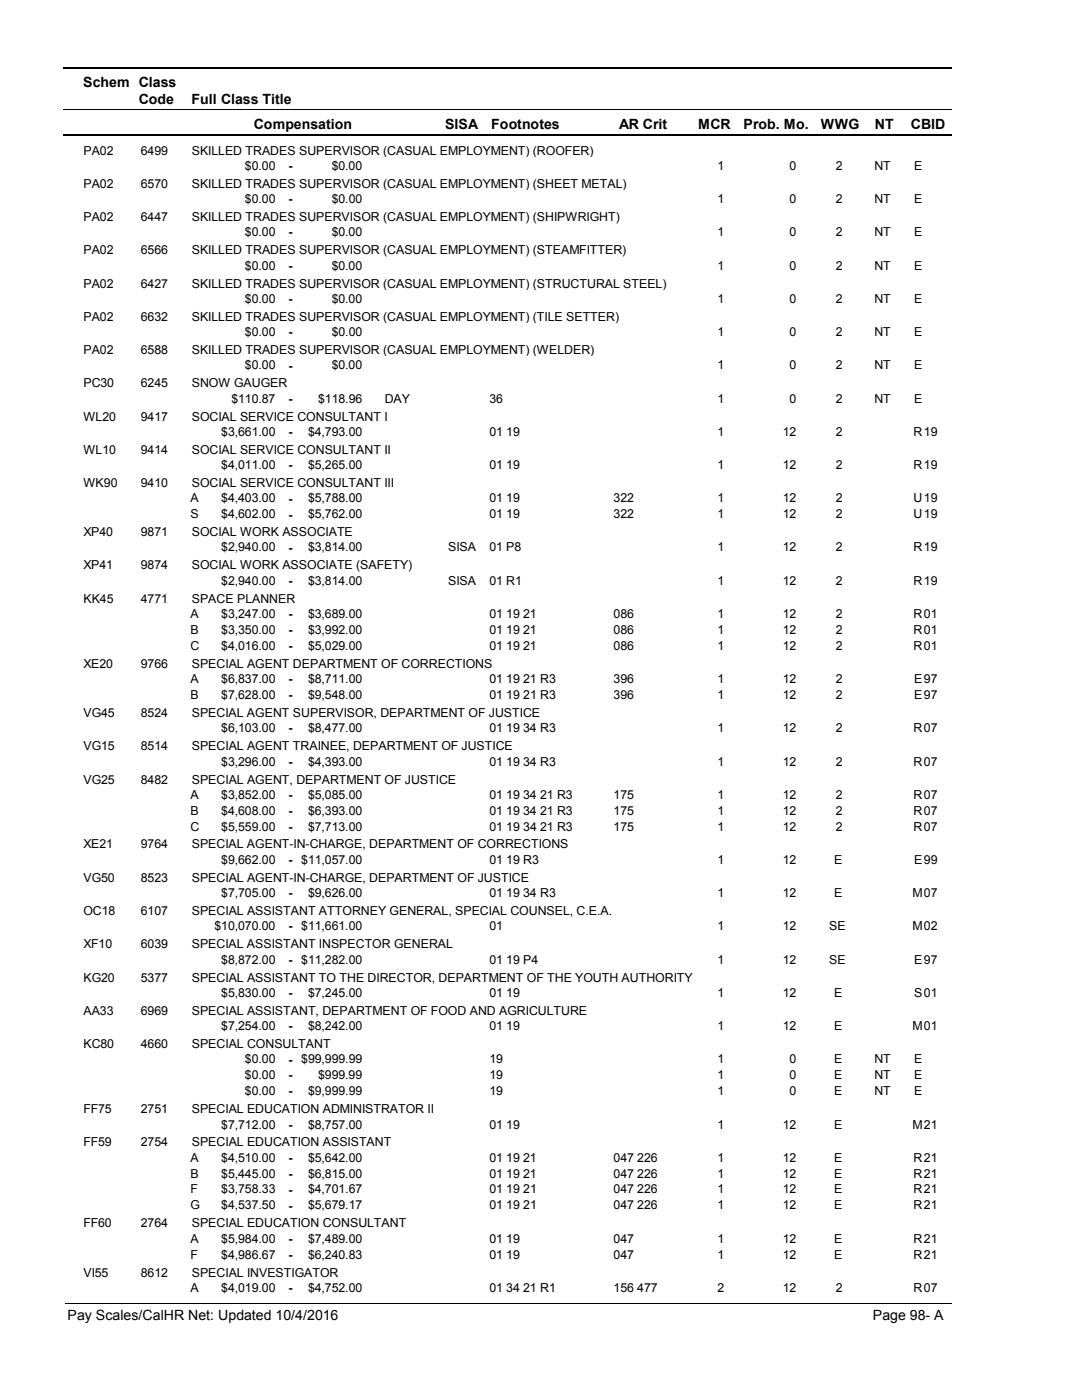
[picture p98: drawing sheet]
<svg xmlns="http://www.w3.org/2000/svg" width="216mm" height="279mm" viewBox="0 0 216 279" stroke-linecap="round" stroke-linejoin="round" font-family="sans-serif">
<defs><g id="words">
<g font-size="2.8">
<text x="16.6" y="17.3">Schem Class</text>
<text x="27.7" y="20.7">Code</text>
<text x="38.2" y="20.7">Full Class Title</text>
<text x="50.6" y="25.7">Compensation</text>
<text x="88.7" y="25.7">SISA</text>
<text x="98" y="25.7">Footnotes</text>
<text x="123.5" y="25.7">AR Crit</text>
<text x="139.2" y="25.7">MCR</text>
<text x="148.3" y="25.7">Prob. Mo.</text>
<text x="163.7" y="25.7">WWG</text>
<text x="174.5" y="25.7">NT</text>
<text x="181.6" y="25.7">CBID</text>
<text x="13.5" y="263.5">Pay Scales/CalHR Net: Updated 10/4/2016</text>
<text x="174.1" y="263.5">Page 98- A</text>
</g>
<g font-size="2.5">
<text x="16.6" y="30.8">PA02</text>
<text x="28.1" y="30.8">6499</text>
<text x="38.2" y="30.8">SKILLED TRADES SUPERVISOR (CASUAL EMPLOYMENT) (ROOFER)</text>
<text x="48.9" y="33.9">$0.00</text>
<text x="57.5" y="33.9">-</text>
<text x="66.2" y="33.9">$0.00</text>
<text x="143.1" y="33.9">1</text>
<text x="157.5" y="33.9">0</text>
<text x="166.6" y="33.9">2</text>
<text x="174.4" y="33.9">NT</text>
<text x="182.3" y="33.9">E</text>
<text x="16.6" y="37.5">PA02</text>
<text x="28.1" y="37.5">6570</text>
<text x="38.2" y="37.5">SKILLED TRADES SUPERVISOR (CASUAL EMPLOYMENT) (SHEET METAL)</text>
<text x="48.9" y="40.6">$0.00</text>
<text x="57.5" y="40.6">-</text>
<text x="66.2" y="40.6">$0.00</text>
<text x="143.1" y="40.6">1</text>
<text x="157.5" y="40.6">0</text>
<text x="166.6" y="40.6">2</text>
<text x="174.4" y="40.6">NT</text>
<text x="182.3" y="40.6">E</text>
<text x="16.6" y="44.1">PA02</text>
<text x="28.1" y="44.1">6447</text>
<text x="38.2" y="44.1">SKILLED TRADES SUPERVISOR (CASUAL EMPLOYMENT) (SHIPWRIGHT)</text>
<text x="48.9" y="47.2">$0.00</text>
<text x="57.5" y="47.2">-</text>
<text x="66.2" y="47.2">$0.00</text>
<text x="143.1" y="47.2">1</text>
<text x="157.5" y="47.2">0</text>
<text x="166.6" y="47.2">2</text>
<text x="174.4" y="47.2">NT</text>
<text x="182.3" y="47.2">E</text>
<text x="16.6" y="50.7">PA02</text>
<text x="28.1" y="50.7">6566</text>
<text x="38.2" y="50.7">SKILLED TRADES SUPERVISOR (CASUAL EMPLOYMENT) (STEAMFITTER)</text>
<text x="48.9" y="53.8">$0.00</text>
<text x="57.5" y="53.9">-</text>
<text x="66.2" y="53.8">$0.00</text>
<text x="143.1" y="53.8">1</text>
<text x="157.5" y="53.8">0</text>
<text x="166.6" y="53.8">2</text>
<text x="174.4" y="53.8">NT</text>
<text x="182.3" y="53.8">E</text>
<text x="16.6" y="57.4">PA02</text>
<text x="28.1" y="57.4">6427</text>
<text x="38.2" y="57.4">SKILLED TRADES SUPERVISOR (CASUAL EMPLOYMENT) (STRUCTURAL STEEL)</text>
<text x="16.6" y="64">PA02</text>
<text x="28.1" y="64">6632</text>
<text x="38.2" y="64">SKILLED TRADES SUPERVISOR (CASUAL EMPLOYMENT) (TILE SETTER)</text>
<text x="48.9" y="60.5">$0.00</text>
<text x="57.5" y="60.5">-</text>
<text x="66.2" y="60.5">$0.00</text>
<text x="143.1" y="60.5">1</text>
<text x="157.5" y="60.5">0</text>
<text x="166.6" y="60.5">2</text>
<text x="174.4" y="60.5">NT</text>
<text x="182.3" y="60.5">E</text>
<text x="16.6" y="70.7">PA02</text>
<text x="28.1" y="70.7">6588</text>
<text x="38.2" y="70.7">SKILLED TRADES SUPERVISOR (CASUAL EMPLOYMENT) (WELDER)</text>
<text x="48.9" y="67.1">$0.00</text>
<text x="57.5" y="67.1">-</text>
<text x="66.2" y="67.1">$0.00</text>
<text x="143.1" y="67.1">1</text>
<text x="157.5" y="67.1">0</text>
<text x="166.6" y="67.1">2</text>
<text x="174.4" y="67.1">NT</text>
<text x="182.3" y="67.1">E</text>
<text x="16.6" y="77.3">PC30</text>
<text x="28.1" y="77.3">6245</text>
<text x="38.2" y="77.3">SNOW GAUGER</text>
<text x="48.9" y="73.7">$0.00</text>
<text x="57.5" y="73.8">-</text>
<text x="66.2" y="73.7">$0.00</text>
<text x="143.1" y="73.7">1</text>
<text x="157.5" y="73.7">0</text>
<text x="166.6" y="73.7">2</text>
<text x="174.4" y="73.7">NT</text>
<text x="182.3" y="73.7">E</text>
<text x="16.6" y="84">WL20</text>
<text x="28.1" y="84">9417</text>
<text x="38.2" y="84">SOCIAL SERVICE CONSULTANT I</text>
<text x="46.1" y="80.4">$110.87</text>
<text x="57.5" y="80.4">-</text>
<text x="63.5" y="80.4">$118.96</text>
<text x="76.7" y="80.4">DAY</text>
<text x="97.6" y="80.4">36</text>
<text x="143.1" y="80.4">1</text>
<text x="157.5" y="80.4">0</text>
<text x="166.6" y="80.4">2</text>
<text x="174.4" y="80.4">NT</text>
<text x="182.3" y="80.4">E</text>
<text x="44.1" y="87">$3,661.00</text>
<text x="57.5" y="87">-</text>
<text x="61.4" y="87">$4,793.00</text>
<text x="97.6" y="87">01 19</text>
<text x="143.1" y="87">1</text>
<text x="156.1" y="87">12</text>
<text x="166.6" y="87">2</text>
<text x="182.2" y="87">R</text>
<text x="184.2" y="87">19</text>
<text x="16.6" y="90.6">WL10</text>
<text x="28.1" y="90.6">9414</text>
<text x="38.2" y="90.6">SOCIAL SERVICE CONSULTANT II</text>
<text x="44.1" y="93.6">$4,011.00</text>
<text x="57.5" y="93.7">-</text>
<text x="61.4" y="93.6">$5,265.00</text>
<text x="97.6" y="93.6">01 19</text>
<text x="143.1" y="93.6">1</text>
<text x="156.1" y="93.6">12</text>
<text x="166.6" y="93.6">2</text>
<text x="182.2" y="93.6">R</text>
<text x="184.2" y="93.6">19</text>
<text x="16.6" y="97.2">WK90</text>
<text x="28.1" y="97.2">9410</text>
<text x="38" y="100.3">A</text>
<text x="38.2" y="97.2">SOCIAL SERVICE CONSULTANT III</text>
<text x="44.1" y="100.3">$4,403.00</text>
<text x="57.5" y="100.3">-</text>
<text x="61.4" y="100.3">$5,788.00</text>
<text x="97.6" y="100.3">01 19</text>
<text x="122.4" y="100.3">322</text>
<text x="143.1" y="100.3">1</text>
<text x="156.1" y="100.3">12</text>
<text x="166.6" y="100.3">2</text>
<text x="182.2" y="100.3">U</text>
<text x="184.2" y="100.3">19</text>
<text x="16.6" y="107">XP40</text>
<text x="28.1" y="107">9871</text>
<text x="38" y="103.5">S</text>
<text x="38.2" y="107">SOCIAL WORK ASSOCIATE</text>
<text x="44.1" y="103.5">$4,602.00</text>
<text x="57.5" y="103.5">-</text>
<text x="61.4" y="103.5">$5,762.00</text>
<text x="97.6" y="103.5">01 19</text>
<text x="122.4" y="103.5">322</text>
<text x="143.1" y="103.5">1</text>
<text x="156.1" y="103.5">12</text>
<text x="166.6" y="103.5">2</text>
<text x="182.2" y="103.5">U</text>
<text x="184.2" y="103.5">19</text>
<text x="16.6" y="113.6">XP41</text>
<text x="28.1" y="113.6">9874</text>
<text x="38.2" y="113.6">SOCIAL WORK ASSOCIATE (SAFETY)</text>
<text x="44.1" y="110.1">$2,940.00</text>
<text x="57.5" y="110.1">-</text>
<text x="61.4" y="110.1">$3,814.00</text>
<text x="89.4" y="110.1">SISA</text>
<text x="97.6" y="110.1">01 P8</text>
<text x="143.1" y="110.1">1</text>
<text x="156.1" y="110.1">12</text>
<text x="166.6" y="110.1">2</text>
<text x="182.2" y="110.1">R</text>
<text x="184.2" y="110.1">19</text>
<text x="44.1" y="116.7">$2,940.00</text>
<text x="57.5" y="116.7">-</text>
<text x="61.4" y="116.7">$3,814.00</text>
<text x="89.4" y="116.7">SISA</text>
<text x="97.6" y="116.7">01 R1</text>
<text x="143.1" y="116.7">1</text>
<text x="156.1" y="116.7">12</text>
<text x="166.6" y="116.7">2</text>
<text x="182.2" y="116.7">R</text>
<text x="184.2" y="116.7">19</text>
<text x="16.6" y="120.3">KK45</text>
<text x="28.1" y="120.3">4771</text>
<text x="38" y="123.4">A</text>
<text x="38.2" y="120.3">SPACE PLANNER</text>
<text x="44.1" y="123.4">$3,247.00</text>
<text x="57.5" y="123.4">-</text>
<text x="61.4" y="123.4">$3,689.00</text>
<text x="97.6" y="123.4">01 19 21</text>
<text x="122.4" y="123.4">086</text>
<text x="143.1" y="123.4">1</text>
<text x="156.1" y="123.4">12</text>
<text x="166.6" y="123.4">2</text>
<text x="182.2" y="123.4">R</text>
<text x="184.2" y="123.4">01</text>
<text x="38" y="126.5">B</text>
<text x="38" y="129.7">C</text>
<text x="44.1" y="126.5">$3,350.00</text>
<text x="44.1" y="129.7">$4,016.00</text>
<text x="57.5" y="126.6">-</text>
<text x="57.5" y="129.8">-</text>
<text x="61.4" y="126.5">$3,992.00</text>
<text x="61.4" y="129.7">$5,029.00</text>
<text x="97.6" y="126.5">01 19 21</text>
<text x="97.6" y="129.7">01 19 21</text>
<text x="122.4" y="126.5">086</text>
<text x="122.4" y="129.7">086</text>
<text x="143.1" y="126.5">1</text>
<text x="143.1" y="129.7">1</text>
<text x="156.1" y="126.5">12</text>
<text x="156.1" y="129.7">12</text>
<text x="166.6" y="126.5">2</text>
<text x="166.6" y="129.7">2</text>
<text x="182.2" y="126.5">R</text>
<text x="182.2" y="129.7">R</text>
<text x="184.2" y="126.5">01</text>
<text x="184.2" y="129.7">01</text>
<text x="16.6" y="133.3">XE20</text>
<text x="28.1" y="133.3">9766</text>
<text x="38" y="136.3">A</text>
<text x="38.2" y="133.3">SPECIAL AGENT DEPARTMENT OF CORRECTIONS</text>
<text x="44.1" y="136.3">$6,837.00</text>
<text x="57.5" y="136.4">-</text>
<text x="61.4" y="136.3">$8,711.00</text>
<text x="97.6" y="136.3">01 19 21 R3</text>
<text x="122.4" y="136.3">396</text>
<text x="143.1" y="136.3">1</text>
<text x="156.1" y="136.3">12</text>
<text x="166.6" y="136.3">2</text>
<text x="182.3" y="136.3">E</text>
<text x="184.2" y="136.3">97</text>
<text x="16.6" y="143.1">VG45</text>
<text x="28.1" y="143.1">8524</text>
<text x="38" y="139.5">B</text>
<text x="38.2" y="143.1">SPECIAL AGENT SUPERVISOR, DEPARTMENT OF JUSTICE</text>
<text x="44.1" y="139.5">$7,628.00</text>
<text x="57.5" y="139.5">-</text>
<text x="61.4" y="139.5">$9,548.00</text>
<text x="97.6" y="139.5">01 19 21 R3</text>
<text x="122.4" y="139.5">396</text>
<text x="143.1" y="139.5">1</text>
<text x="156.1" y="139.5">12</text>
<text x="166.6" y="139.5">2</text>
<text x="182.3" y="139.5">E</text>
<text x="184.2" y="139.5">97</text>
<text x="16.6" y="149.7">VG15</text>
<text x="28.1" y="149.7">8514</text>
<text x="38.2" y="149.7">SPECIAL AGENT TRAINEE, DEPARTMENT OF JUSTICE</text>
<text x="44.1" y="146.2">$6,103.00</text>
<text x="57.5" y="146.2">-</text>
<text x="61.4" y="146.2">$8,477.00</text>
<text x="97.6" y="146.2">01 19 34 R3</text>
<text x="143.1" y="146.2">1</text>
<text x="156.1" y="146.2">12</text>
<text x="166.6" y="146.2">2</text>
<text x="182.2" y="146.2">R</text>
<text x="184.2" y="146.2">07</text>
<text x="44.1" y="152.8">$3,296.00</text>
<text x="57.5" y="152.8">-</text>
<text x="61.4" y="152.8">$4,393.00</text>
<text x="97.6" y="152.8">01 19 34 R3</text>
<text x="143.1" y="152.8">1</text>
<text x="156.1" y="152.8">12</text>
<text x="166.6" y="152.8">2</text>
<text x="182.2" y="152.8">R</text>
<text x="184.2" y="152.8">07</text>
<text x="16.6" y="156.4">VG25</text>
<text x="28.1" y="156.4">8482</text>
<text x="38" y="159.4">A</text>
<text x="38.2" y="156.4">SPECIAL AGENT, DEPARTMENT OF JUSTICE</text>
<text x="44.1" y="159.4">$3,852.00</text>
<text x="57.5" y="159.4">-</text>
<text x="61.4" y="159.4">$5,085.00</text>
<text x="97.6" y="159.4">01 19 34 21 R3</text>
<text x="122.4" y="159.4">175</text>
<text x="143.1" y="159.4">1</text>
<text x="156.1" y="159.4">12</text>
<text x="166.6" y="159.4">2</text>
<text x="182.2" y="159.4">R</text>
<text x="184.2" y="159.4">07</text>
<text x="38" y="162.6">B</text>
<text x="38" y="165.8">C</text>
<text x="44.1" y="162.6">$4,608.00</text>
<text x="44.1" y="165.8">$5,559.00</text>
<text x="57.5" y="162.6">-</text>
<text x="57.5" y="165.8">-</text>
<text x="61.4" y="162.6">$6,393.00</text>
<text x="61.4" y="165.8">$7,713.00</text>
<text x="97.6" y="162.6">01 19 34 21 R3</text>
<text x="97.6" y="165.8">01 19 34 21 R3</text>
<text x="122.4" y="162.6">175</text>
<text x="122.4" y="165.8">175</text>
<text x="143.1" y="162.6">1</text>
<text x="143.1" y="165.8">1</text>
<text x="156.1" y="162.6">12</text>
<text x="156.1" y="165.8">12</text>
<text x="166.6" y="162.6">2</text>
<text x="166.6" y="165.8">2</text>
<text x="182.2" y="162.6">R</text>
<text x="182.2" y="165.8">R</text>
<text x="184.2" y="162.6">07</text>
<text x="184.2" y="165.8">07</text>
<text x="16.6" y="169.3">XE21</text>
<text x="28.1" y="169.3">9764</text>
<text x="38.2" y="169.3">SPECIAL AGENT-IN-CHARGE, DEPARTMENT OF CORRECTIONS</text>
<text x="44.1" y="172.4">$9,662.00</text>
<text x="57.5" y="172.5">-</text>
<text x="60.1" y="172.4">$11,057.00</text>
<text x="97.6" y="172.4">01 19 R3</text>
<text x="143.1" y="172.4">1</text>
<text x="156.1" y="172.4">12</text>
<text x="166.3" y="172.4">E</text>
<text x="182.3" y="172.4">E</text>
<text x="184.2" y="172.4">99</text>
<text x="16.6" y="176">VG50</text>
<text x="28.1" y="176">8523</text>
<text x="38.2" y="176">SPECIAL AGENT-IN-CHARGE, DEPARTMENT OF JUSTICE</text>
<text x="44.1" y="179.1">$7,705.00</text>
<text x="57.5" y="179.1">-</text>
<text x="61.4" y="179.1">$9,626.00</text>
<text x="97.6" y="179.1">01 19 34 R3</text>
<text x="143.1" y="179.1">1</text>
<text x="156.1" y="179.1">12</text>
<text x="166.3" y="179.1">E</text>
<text x="181.9" y="179.1">M</text>
<text x="184.2" y="179.1">07</text>
<text x="16.6" y="182.7">OC18</text>
<text x="28.1" y="182.7">6107</text>
<text x="38.2" y="182.7">SPECIAL ASSISTANT ATTORNEY GENERAL, SPECIAL COUNSEL, C.E.A.</text>
<text x="42.8" y="185.7">$10,070.00</text>
<text x="57.5" y="185.7">-</text>
<text x="60.1" y="185.7">$11,661.00</text>
<text x="97.6" y="185.7">01</text>
<text x="143.1" y="185.7">1</text>
<text x="156.1" y="185.7">12</text>
<text x="165.4" y="185.7">SE</text>
<text x="181.9" y="185.7">M</text>
<text x="184.2" y="185.7">02</text>
<text x="16.6" y="189.3">XF10</text>
<text x="28.1" y="189.3">6039</text>
<text x="38.2" y="189.3">SPECIAL ASSISTANT INSPECTOR GENERAL</text>
<text x="16.6" y="195.9">KG20</text>
<text x="28.1" y="195.9">5377</text>
<text x="38.2" y="195.9">SPECIAL ASSISTANT TO THE DIRECTOR, DEPARTMENT OF THE YOUTH AUTHORITY</text>
<text x="44.1" y="192.3">$8,872.00</text>
<text x="57.5" y="192.4">-</text>
<text x="60.1" y="192.3">$11,282.00</text>
<text x="97.6" y="192.3">01 19 P4</text>
<text x="143.1" y="192.3">1</text>
<text x="156.1" y="192.3">12</text>
<text x="165.4" y="192.3">SE</text>
<text x="182.3" y="192.3">E</text>
<text x="184.2" y="192.3">97</text>
<text x="16.6" y="202.6">AA33</text>
<text x="28.1" y="202.6">6969</text>
<text x="38.2" y="202.6">SPECIAL ASSISTANT, DEPARTMENT OF FOOD AND AGRICULTURE</text>
<text x="44.1" y="199">$5,830.00</text>
<text x="57.5" y="199">-</text>
<text x="61.4" y="199">$7,245.00</text>
<text x="97.6" y="199">01 19</text>
<text x="143.1" y="199">1</text>
<text x="156.1" y="199">12</text>
<text x="166.3" y="199">E</text>
<text x="182.3" y="199">S</text>
<text x="184.2" y="199">01</text>
<text x="16.6" y="209.2">KC80</text>
<text x="28.1" y="209.2">4660</text>
<text x="38.2" y="209.2">SPECIAL CONSULTANT</text>
<text x="44.1" y="205.6">$7,254.00</text>
<text x="57.5" y="205.6">-</text>
<text x="61.4" y="205.6">$8,242.00</text>
<text x="97.6" y="205.6">01 19</text>
<text x="143.1" y="205.6">1</text>
<text x="156.1" y="205.6">12</text>
<text x="166.3" y="205.6">E</text>
<text x="181.9" y="205.6">M</text>
<text x="184.2" y="205.6">01</text>
<text x="48.9" y="212.2">$0.00</text>
<text x="48.9" y="215.4">$0.00</text>
<text x="57.5" y="212.3">-</text>
<text x="57.5" y="215.4">-</text>
<text x="60.1" y="212.2">$99,999.99</text>
<text x="63.5" y="215.4">$999.99</text>
<text x="97.6" y="212.2">19</text>
<text x="97.6" y="215.4">19</text>
<text x="143.1" y="212.2">1</text>
<text x="143.1" y="215.4">1</text>
<text x="157.5" y="212.2">0</text>
<text x="157.5" y="215.4">0</text>
<text x="166.3" y="212.2">E</text>
<text x="166.3" y="215.4">E</text>
<text x="174.4" y="212.2">NT</text>
<text x="174.4" y="215.4">NT</text>
<text x="182.3" y="212.2">E</text>
<text x="182.3" y="215.4">E</text>
<text x="48.9" y="218.6">$0.00</text>
<text x="57.5" y="218.6">-</text>
<text x="61.4" y="218.6">$9,999.99</text>
<text x="97.6" y="218.6">19</text>
<text x="143.1" y="218.6">1</text>
<text x="157.5" y="218.6">0</text>
<text x="166.3" y="218.6">E</text>
<text x="174.4" y="218.6">NT</text>
<text x="182.3" y="218.6">E</text>
<text x="16.6" y="222.2">FF75</text>
<text x="28.1" y="222.2">2751</text>
<text x="38.2" y="222.2">SPECIAL EDUCATION ADMINISTRATOR II</text>
<text x="44.1" y="225.2">$7,712.00</text>
<text x="57.5" y="225.3">-</text>
<text x="61.4" y="225.2">$8,757.00</text>
<text x="97.6" y="225.2">01 19</text>
<text x="143.1" y="225.2">1</text>
<text x="156.1" y="225.2">12</text>
<text x="166.3" y="225.2">E</text>
<text x="181.9" y="225.2">M</text>
<text x="184.2" y="225.2">21</text>
<text x="16.6" y="228.8">FF59</text>
<text x="28.1" y="228.8">2754</text>
<text x="38" y="231.8">A</text>
<text x="38.2" y="228.8">SPECIAL EDUCATION ASSISTANT</text>
<text x="44.1" y="231.8">$4,510.00</text>
<text x="57.5" y="231.9">-</text>
<text x="61.4" y="231.8">$5,642.00</text>
<text x="97.6" y="231.8">01 19 21</text>
<text x="122.4" y="231.8">047 226</text>
<text x="143.1" y="231.8">1</text>
<text x="156.1" y="231.8">12</text>
<text x="166.3" y="231.8">E</text>
<text x="182.2" y="231.8">R</text>
<text x="184.2" y="231.8">21</text>
<text x="38" y="235">B</text>
<text x="38" y="238.2">F</text>
<text x="44.1" y="235">$5,445.00</text>
<text x="44.1" y="238.2">$3,758.33</text>
<text x="57.5" y="235.1">-</text>
<text x="57.5" y="238.2">-</text>
<text x="61.4" y="235">$6,815.00</text>
<text x="61.4" y="238.2">$4,701.67</text>
<text x="97.6" y="235">01 19 21</text>
<text x="97.6" y="238.2">01 19 21</text>
<text x="122.4" y="235">047 226</text>
<text x="122.4" y="238.2">047 226</text>
<text x="143.1" y="235">1</text>
<text x="143.1" y="238.2">1</text>
<text x="156.1" y="235">12</text>
<text x="156.1" y="238.2">12</text>
<text x="166.3" y="235">E</text>
<text x="166.3" y="238.2">E</text>
<text x="182.2" y="235">R</text>
<text x="182.2" y="238.2">R</text>
<text x="184.2" y="235">21</text>
<text x="184.2" y="238.2">21</text>
<text x="16.6" y="245">FF60</text>
<text x="28.1" y="245">2764</text>
<text x="38" y="241.4">G</text>
<text x="38.2" y="245">SPECIAL EDUCATION CONSULTANT</text>
<text x="44.1" y="241.4">$4,537.50</text>
<text x="57.5" y="241.4">-</text>
<text x="61.4" y="241.4">$5,679.17</text>
<text x="97.6" y="241.4">01 19 21</text>
<text x="122.4" y="241.4">047 226</text>
<text x="143.1" y="241.4">1</text>
<text x="156.1" y="241.4">12</text>
<text x="166.3" y="241.4">E</text>
<text x="182.2" y="241.4">R</text>
<text x="184.2" y="241.4">21</text>
<text x="38" y="248">A</text>
<text x="38" y="251.2">F</text>
<text x="44.1" y="248">$5,984.00</text>
<text x="44.1" y="251.2">$4,986.67</text>
<text x="57.5" y="248.1">-</text>
<text x="57.5" y="251.2">-</text>
<text x="61.4" y="248">$7,489.00</text>
<text x="61.4" y="251.2">$6,240.83</text>
<text x="97.6" y="248">01 19</text>
<text x="97.6" y="251.2">01 19</text>
<text x="122.4" y="248">047</text>
<text x="122.4" y="251.2">047</text>
<text x="143.1" y="248">1</text>
<text x="143.1" y="251.2">1</text>
<text x="156.1" y="248">12</text>
<text x="156.1" y="251.2">12</text>
<text x="166.3" y="248">E</text>
<text x="166.3" y="251.2">E</text>
<text x="182.2" y="248">R</text>
<text x="182.2" y="251.2">R</text>
<text x="184.2" y="248">21</text>
<text x="184.2" y="251.2">21</text>
<text x="16.6" y="254.8">VI55</text>
<text x="28.1" y="254.8">8612</text>
<text x="38" y="257.9">A</text>
<text x="38.2" y="254.8">SPECIAL INVESTIGATOR</text>
<text x="44.1" y="257.9">$4,019.00</text>
<text x="57.5" y="257.9">-</text>
<text x="61.4" y="257.9">$4,752.00</text>
<text x="97.6" y="257.9">01 34 21 R1</text>
<text x="122.4" y="257.9">156 477</text>
<text x="143.1" y="257.9">2</text>
<text x="156.1" y="257.9">12</text>
<text x="166.6" y="257.9">2</text>
<text x="182.2" y="257.9">R</text>
<text x="184.2" y="257.9">07</text>
</g>
</g></defs>
<path d="M12.7 13.5h177.1" fill="none" stroke="#000" stroke-width=".36"/>
<path d="M12.7 21.9h177.1" fill="none" stroke="#000" stroke-width=".2"/>
<path d="M12.7 27h177.1" fill="none" stroke="#000" stroke-width=".35"/>
<g fill="#fff">
<path d="M40.4 31.3h16.2v3h-16.2z" fill-rule="evenodd"/>
<path d="M183.9 31.3h4.1v3h-4.1z" fill-rule="evenodd"/>
<path d="M40.4 37.9h16.2v3h-16.2z" fill-rule="evenodd"/>
<path d="M183.9 37.9h4.1v3h-4.1z" fill-rule="evenodd"/>
<path d="M40.4 44.6h16.2v2.9h-16.2z" fill-rule="evenodd"/>
<path d="M183.9 44.6h4.1v2.9h-4.1z" fill-rule="evenodd"/>
<path d="M40.4 51.2h16.2v3h-16.2z" fill-rule="evenodd"/>
<path d="M183.9 51.2h4.1v3h-4.1z" fill-rule="evenodd"/>
<path d="M40.4 57.8h16.2v3h-16.2z" fill-rule="evenodd"/>
<path d="M183.9 57.8h4.1v3h-4.1z" fill-rule="evenodd"/>
<path d="M40.4 64.5h16.2v2.9h-16.2z" fill-rule="evenodd"/>
<path d="M183.9 64.5h4.1v2.9h-4.1z" fill-rule="evenodd"/>
<path d="M40.4 71.1h16.2v3h-16.2z" fill-rule="evenodd"/>
<path d="M183.9 71.1h4.1v3h-4.1z" fill-rule="evenodd"/>
<path d="M40.4 77.8h16.2v2.9h-16.2z" fill-rule="evenodd"/>
<path d="M183.9 77.8h4.1v2.9h-4.1z" fill-rule="evenodd"/>
<path d="M40.4 84.4h16.2v3h-16.2z" fill-rule="evenodd"/>
<path d="M183.9 84.4h4.1v3h-4.1z" fill-rule="evenodd"/>
<path d="M40.4 91h16.2v3h-16.2z" fill-rule="evenodd"/>
<path d="M183.9 91h4.1v3h-4.1z" fill-rule="evenodd"/>
<path d="M40.4 97.7h16.2v3h-16.2z" fill-rule="evenodd"/>
<path d="M183.9 97.7h4.1v3h-4.1z" fill-rule="evenodd"/>
<path d="M40.4 100.8h16.2v3h-16.2z" fill-rule="evenodd"/>
<path d="M183.9 100.8h4.1v3h-4.1z" fill-rule="evenodd"/>
<path d="M40.4 107.5h16.2v2.9h-16.2z" fill-rule="evenodd"/>
<path d="M183.9 107.5h4.1v2.9h-4.1z" fill-rule="evenodd"/>
<path d="M40.4 114.1h16.2v3h-16.2z" fill-rule="evenodd"/>
<path d="M183.9 114.1h4.1v3h-4.1z" fill-rule="evenodd"/>
<path d="M40.4 120.8h16.2v2.9h-16.2z" fill-rule="evenodd"/>
<path d="M183.9 120.8h4.1v2.9h-4.1z" fill-rule="evenodd"/>
<path d="M40.4 123.9h16.2v3h-16.2z" fill-rule="evenodd"/>
<path d="M183.9 123.9h4.1v3h-4.1z" fill-rule="evenodd"/>
<path d="M40.4 127.1h16.2v3h-16.2z" fill-rule="evenodd"/>
<path d="M183.9 127.1h4.1v3h-4.1z" fill-rule="evenodd"/>
<path d="M40.4 133.7h16.2v3h-16.2z" fill-rule="evenodd"/>
<path d="M183.9 133.7h4.1v3h-4.1z" fill-rule="evenodd"/>
<path d="M40.4 136.9h16.2v3h-16.2z" fill-rule="evenodd"/>
<path d="M183.9 136.9h4.1v3h-4.1z" fill-rule="evenodd"/>
<path d="M40.4 143.5h16.2v3h-16.2z" fill-rule="evenodd"/>
<path d="M183.9 143.5h4.1v3h-4.1z" fill-rule="evenodd"/>
<path d="M40.4 150.2h16.2v3h-16.2z" fill-rule="evenodd"/>
<path d="M183.9 150.2h4.1v3h-4.1z" fill-rule="evenodd"/>
<path d="M40.4 156.8h16.2v3h-16.2z" fill-rule="evenodd"/>
<path d="M183.9 156.8h4.1v3h-4.1z" fill-rule="evenodd"/>
<path d="M40.4 160h16.2v3h-16.2z" fill-rule="evenodd"/>
<path d="M183.9 160h4.1v3h-4.1z" fill-rule="evenodd"/>
<path d="M40.4 163.2h16.2v2.9h-16.2z" fill-rule="evenodd"/>
<path d="M183.9 163.2h4.1v2.9h-4.1z" fill-rule="evenodd"/>
<path d="M40.4 169.8h16.2v3h-16.2z" fill-rule="evenodd"/>
<path d="M183.9 169.8h4.1v3h-4.1z" fill-rule="evenodd"/>
<path d="M40.4 176.5h16.2v2.9h-16.2z" fill-rule="evenodd"/>
<path d="M183.9 176.5h4.1v2.9h-4.1z" fill-rule="evenodd"/>
<path d="M40.4 183.1h16.2v2.9h-16.2z" fill-rule="evenodd"/>
<path d="M183.9 183.1h4.1v2.9h-4.1z" fill-rule="evenodd"/>
<path d="M40.4 189.7h16.2v3h-16.2z" fill-rule="evenodd"/>
<path d="M183.9 189.7h4.1v3h-4.1z" fill-rule="evenodd"/>
<path d="M40.4 196.4h16.2v2.9h-16.2z" fill-rule="evenodd"/>
<path d="M183.9 196.4h4.1v2.9h-4.1z" fill-rule="evenodd"/>
<path d="M40.4 203h16.2v3h-16.2z" fill-rule="evenodd"/>
<path d="M183.9 203h4.1v3h-4.1z" fill-rule="evenodd"/>
<path d="M40.4 209.6h16.2v3h-16.2z" fill-rule="evenodd"/>
<path d="M183.9 209.6h4.1v3h-4.1z" fill-rule="evenodd"/>
<path d="M40.4 212.8h16.2v3h-16.2z" fill-rule="evenodd"/>
<path d="M183.9 212.8h4.1v3h-4.1z" fill-rule="evenodd"/>
<path d="M40.4 216h16.2v3h-16.2z" fill-rule="evenodd"/>
<path d="M183.9 216h4.1v3h-4.1z" fill-rule="evenodd"/>
<path d="M40.4 222.6h16.2v3h-16.2z" fill-rule="evenodd"/>
<path d="M183.9 222.6h4.1v3h-4.1z" fill-rule="evenodd"/>
<path d="M40.4 229.2h16.2v3h-16.2z" fill-rule="evenodd"/>
<path d="M183.9 229.2h4.1v3h-4.1z" fill-rule="evenodd"/>
<path d="M40.4 232.4h16.2v3h-16.2z" fill-rule="evenodd"/>
<path d="M183.9 232.4h4.1v3h-4.1z" fill-rule="evenodd"/>
<path d="M40.4 235.6h16.2v3h-16.2z" fill-rule="evenodd"/>
<path d="M183.9 235.6h4.1v3h-4.1z" fill-rule="evenodd"/>
<path d="M40.4 238.8h16.2v2.9h-16.2z" fill-rule="evenodd"/>
<path d="M183.9 238.8h4.1v2.9h-4.1z" fill-rule="evenodd"/>
<path d="M40.4 245.4h16.2v3h-16.2z" fill-rule="evenodd"/>
<path d="M183.9 245.4h4.1v3h-4.1z" fill-rule="evenodd"/>
<path d="M40.4 248.6h16.2v3h-16.2z" fill-rule="evenodd"/>
<path d="M183.9 248.6h4.1v3h-4.1z" fill-rule="evenodd"/>
<path d="M40.4 255.2h16.2v3h-16.2z" fill-rule="evenodd"/>
<path d="M183.9 255.2h4.1v3h-4.1z" fill-rule="evenodd"/>
</g>
<path d="M13.1 260.1h176.7" fill="none" stroke="#000" stroke-width=".2"/>
<use href="#words"/>
</svg>
